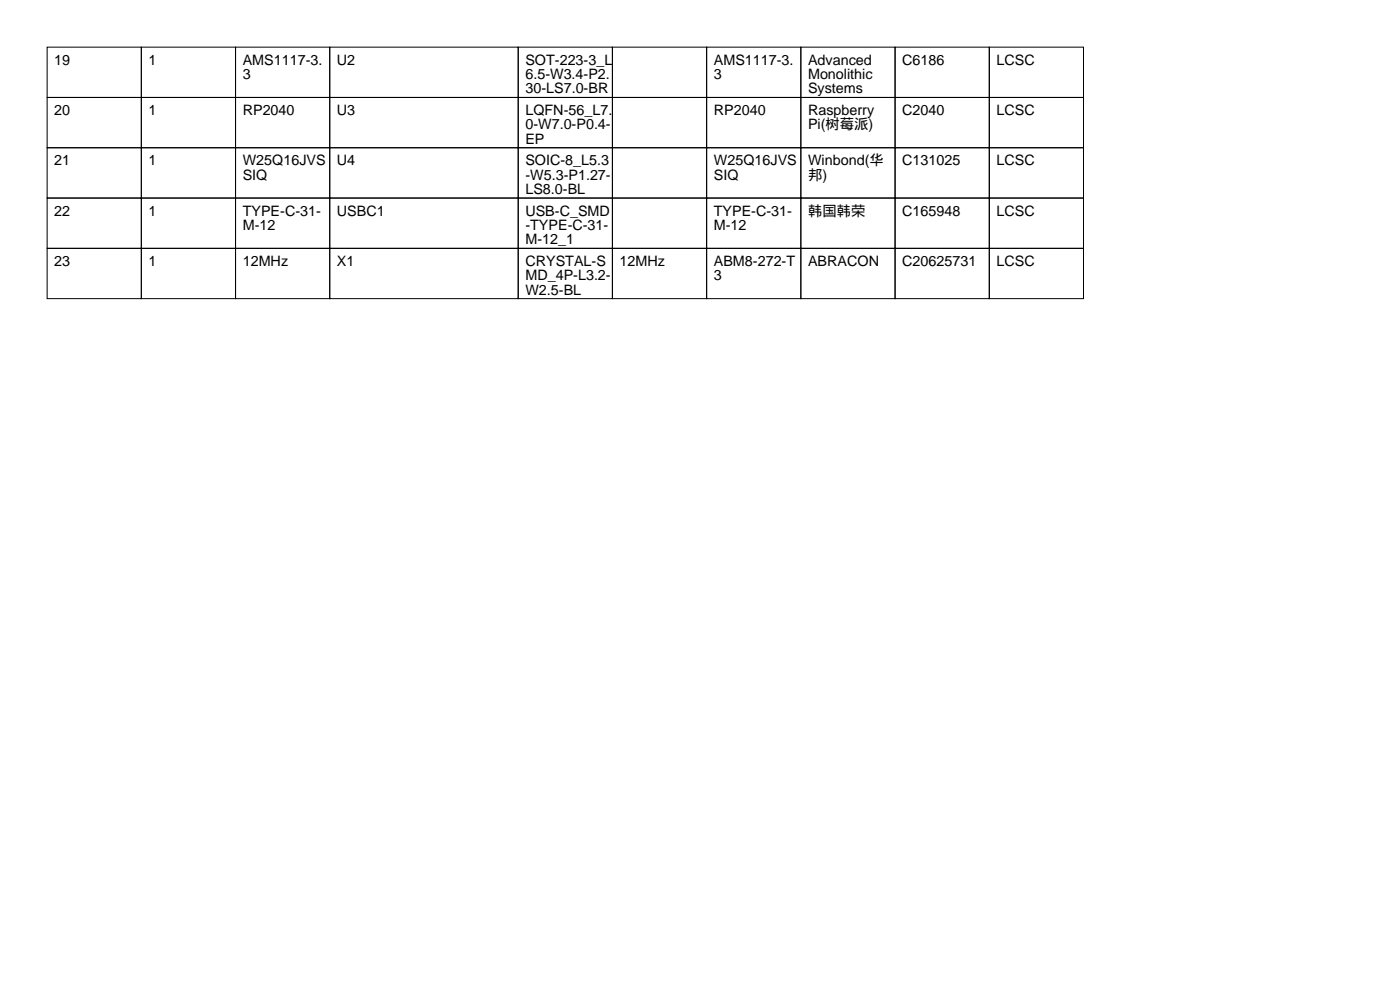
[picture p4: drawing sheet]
<svg xmlns="http://www.w3.org/2000/svg" width="297mm" height="210mm" viewBox="0 0 297 210" stroke-linecap="round" stroke-linejoin="round" font-family="sans-serif">
<defs><g id="words">
<g font-size="3">
<text x="11.5" y="13.7">19</text>
<text x="31.5" y="13.7">1</text>
<text x="51.5" y="13.7">AMS1117-3.</text>
<text x="51.5" y="16.8">3</text>
<text x="71.5" y="13.7">U2</text>
<text x="111.5" y="13.7">SOT-223-3_L</text>
<text x="111.5" y="16.8">6.5-W3.4-P2.</text>
<text x="151.5" y="13.7">AMS1117-3.</text>
<text x="151.5" y="16.8">3</text>
<text x="171.5" y="13.7">Advanced</text>
<text x="171.5" y="16.8">Monolithic</text>
<text x="191.5" y="13.7">C6186</text>
<text x="211.5" y="13.7">LCSC</text>
<text x="111.5" y="19.8">30-LS7.0-BR</text>
<text x="171.5" y="19.8">Systems</text>
<text x="11.5" y="24.4">20</text>
<text x="31.5" y="24.4">1</text>
<text x="51.5" y="24.4">RP2040</text>
<text x="71.5" y="24.4">U3</text>
<text x="111.5" y="24.4">LQFN-56_L7.</text>
<text x="111.5" y="27.4">0-W7.0-P0.4-</text>
<text x="151.5" y="24.4">RP2040</text>
<text x="171.5" y="24.4">Raspberry</text>
<text x="171.5" y="27.4">Pi(树莓派)</text>
<text x="191.5" y="24.4">C2040</text>
<text x="211.5" y="24.4">LCSC</text>
<text x="11.5" y="35.1">21</text>
<text x="31.5" y="35.1">1</text>
<text x="51.5" y="35.1">W25Q16JVS</text>
<text x="71.5" y="35.1">U4</text>
<text x="111.5" y="30.5">EP</text>
<text x="111.5" y="35.1">SOIC-8_L5.3</text>
<text x="151.5" y="35.1">W25Q16JVS</text>
<text x="171.5" y="35.1">Winbond(华</text>
<text x="191.5" y="35.1">C131025</text>
<text x="211.5" y="35.1">LCSC</text>
<text x="51.5" y="38.1">SIQ</text>
<text x="111.5" y="38.1">-W5.3-P1.27-</text>
<text x="111.5" y="41.2">LS8.0-BL</text>
<text x="151.5" y="38.1">SIQ</text>
<text x="171.5" y="38.1">邦)</text>
<text x="11.5" y="45.7">22</text>
<text x="31.5" y="45.7">1</text>
<text x="51.5" y="45.7">TYPE-C-31-</text>
<text x="71.5" y="45.7">USBC1</text>
<text x="111.5" y="45.7">USB-C_SMD</text>
<text x="151.5" y="45.7">TYPE-C-31-</text>
<text x="171.5" y="45.7">韩国韩荣</text>
<text x="191.5" y="45.7">C165948</text>
<text x="211.5" y="45.7">LCSC</text>
<text x="51.5" y="48.8">M-12</text>
<text x="111.5" y="48.8">-TYPE-C-31-</text>
<text x="111.5" y="51.8">M-12_1</text>
<text x="151.5" y="48.8">M-12</text>
<text x="11.5" y="56.4">23</text>
<text x="31.5" y="56.4">1</text>
<text x="51.5" y="56.4">12MHz</text>
<text x="71.5" y="56.4">X1</text>
<text x="111.5" y="56.4">CRYSTAL-S</text>
<text x="111.5" y="59.4">MD_4P-L3.2-</text>
<text x="131.5" y="56.4">12MHz</text>
<text x="151.5" y="56.4">ABM8-272-T</text>
<text x="151.5" y="59.4">3</text>
<text x="171.5" y="56.4">ABRACON</text>
<text x="191.5" y="56.4">C20625731</text>
<text x="211.5" y="56.4">LCSC</text>
<text x="111.5" y="62.5">W2.5-BL</text>
</g>
</g></defs>
<g fill="none" stroke="#000" stroke-width=".21">
<path d="M10 10h20v10.7h-20zM30 10h20v10.7h-20zM50 10h20v10.7h-20zM70 10h40v10.7h-40zM110 10h20v10.7h-20zM130 10h20v10.7h-20zM150 10h20v10.7h-20zM170 10h20v10.7h-20zM190 10h20v10.7h-20zM210 10h20v10.7h-20zM10 20.7h20v10.6h-20zM10 31.3h20v10.7h-20z"/>
<path d="M30 20.7h20v10.6h-20zM30 31.3h20v10.7h-20zM50 20.7h20v10.6h-20zM50 31.3h20v10.7h-20zM70 20.7h40v10.6h-40zM70 31.3h40v10.7h-40zM110 20.7h20v10.6h-20zM110 31.3h20v10.7h-20zM130 20.7h20v10.6h-20zM130 31.3h20v10.7h-20zM150 20.7h20v10.6h-20zM150 31.3h20v10.7h-20z"/>
<path d="M170 20.7h20v10.6h-20zM170 31.3h20v10.7h-20zM190 20.7h20v10.6h-20zM190 31.3h20v10.7h-20zM210 20.7h20v10.6h-20zM210 31.3h20v10.7h-20zM10 42h20v10.7h-20zM10 52.7h20v10.6h-20zM30 42h20v10.7h-20zM30 52.7h20v10.6h-20zM50 42h20v10.7h-20zM50 52.7h20v10.6h-20z"/>
<path d="M70 42h40v10.7h-40zM70 52.7h40v10.6h-40zM110 42h20v10.7h-20zM110 52.7h20v10.6h-20zM130 42h20v10.7h-20zM130 52.7h20v10.6h-20zM150 42h20v10.7h-20zM150 52.7h20v10.6h-20zM170 42h20v10.7h-20zM170 52.7h20v10.6h-20zM190 42h20v10.7h-20zM190 52.7h20v10.6h-20z"/>
<path d="M210 42h20v10.7h-20zM210 52.7h20v10.6h-20z"/>
</g>
<use href="#words"/>
</svg>
